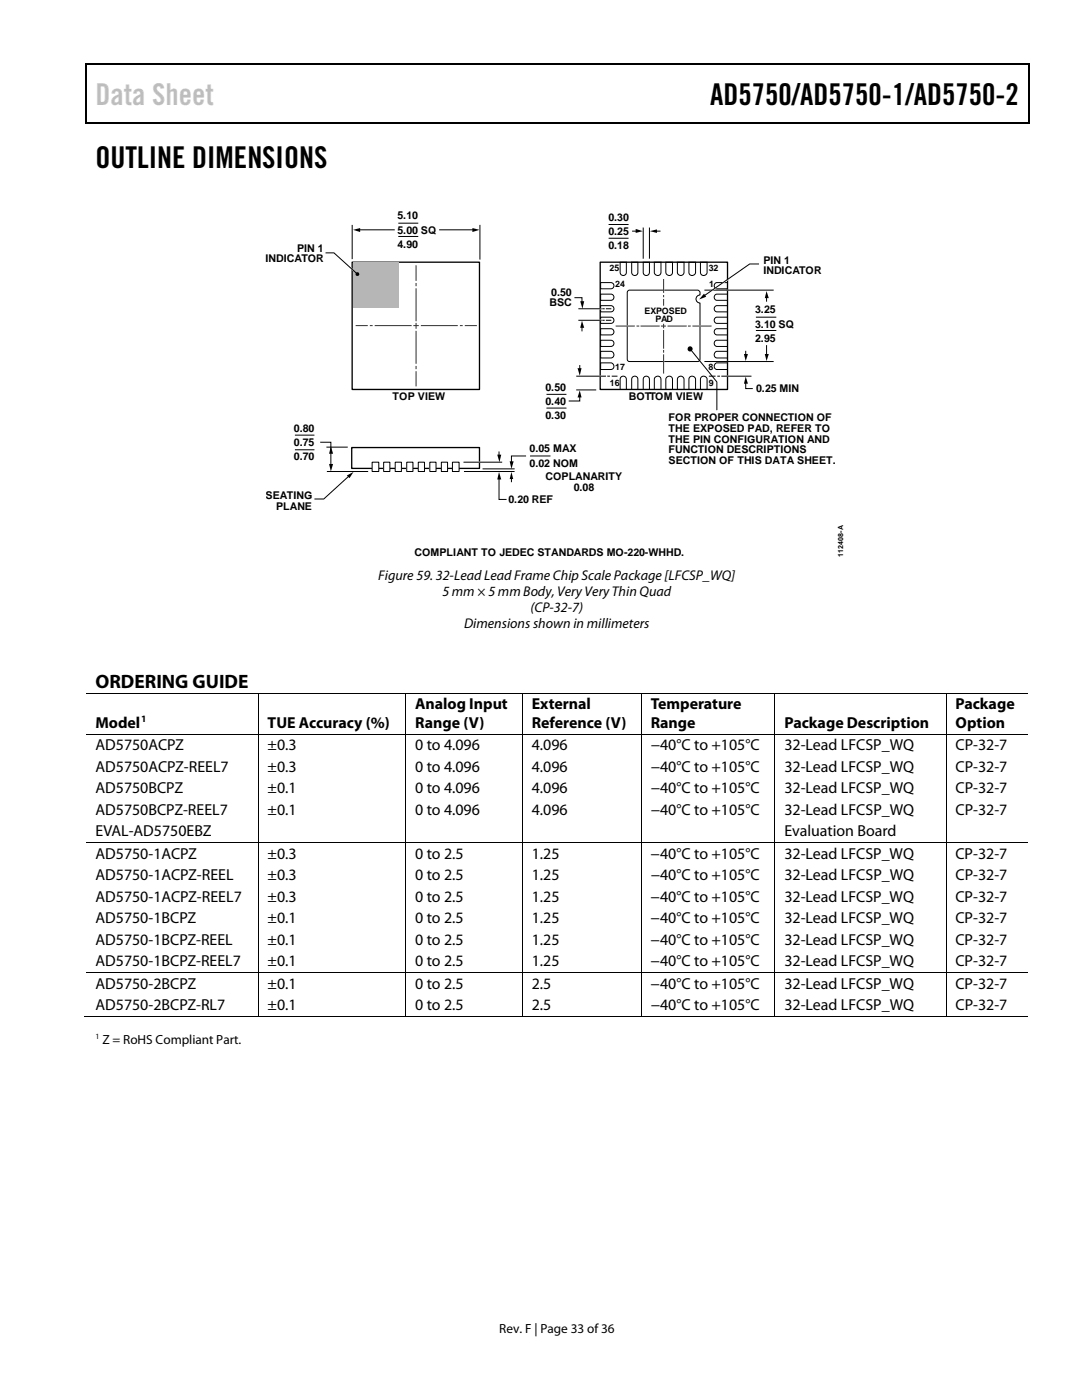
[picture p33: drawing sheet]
<svg xmlns="http://www.w3.org/2000/svg" width="216mm" height="279mm" viewBox="0 0 216 279" stroke-linecap="round" stroke-linejoin="round" font-family="sans-serif">
<defs><g id="words">
<text font-size="6" fill="#c1c1c1" x="19" y="21">Data Sheet</text>
<g font-size="6">
<text x="141.7" y="21">AD5750/AD5750-1/AD5750-2</text>
<text x="19" y="33.6">OUTLINE DIMENSIONS</text>
</g>
<text font-size="3.9" x="19" y="137.3">ORDERING GUIDE</text>
<g font-size="3.2">
<text x="82.8" y="141.6">Analog Input</text>
<text x="106.1" y="141.6">External</text>
<text x="129.8" y="141.6">Temperature</text>
<text x="190.6" y="141.6">Package</text>
<text x="19" y="145.2">Model</text>
<text x="19" y="149.7">AD5750ACPZ</text>
<text x="53.4" y="145.2">TUE Accuracy (%)</text>
<text x="53.4" y="149.7">±0.3</text>
<text x="82.8" y="149.7">0 to 4.096</text>
<text x="82.8" y="145.2">Range (V)</text>
<text x="106.1" y="149.7">4.096</text>
<text x="106.1" y="145.2">Reference (V)</text>
<text x="129.8" y="145.2">Range</text>
<text x="129.8" y="149.7">−40°C to +105°C</text>
<text x="156.5" y="149.7">32-Lead LFCSP_WQ</text>
<text x="156.5" y="145.2">Package Description</text>
<text x="190.6" y="145.2">Option</text>
<text x="190.6" y="149.7">CP-32-7</text>
<text x="19" y="154">AD5750ACPZ-REEL7</text>
<text x="53.4" y="154">±0.3</text>
<text x="82.8" y="154">0 to 4.096</text>
<text x="106.1" y="154">4.096</text>
<text x="129.8" y="154">−40°C to +105°C</text>
<text x="156.5" y="154">32-Lead LFCSP_WQ</text>
<text x="190.6" y="154">CP-32-7</text>
<text x="19" y="158.3">AD5750BCPZ</text>
<text x="53.4" y="158.3">±0.1</text>
<text x="82.8" y="158.3">0 to 4.096</text>
<text x="106.1" y="158.3">4.096</text>
<text x="129.8" y="158.3">−40°C to +105°C</text>
<text x="156.5" y="158.3">32-Lead LFCSP_WQ</text>
<text x="190.6" y="158.3">CP-32-7</text>
<text x="19" y="162.6">AD5750BCPZ-REEL7</text>
<text x="19" y="166.9">EVAL-AD5750EBZ</text>
<text x="53.4" y="162.6">±0.1</text>
<text x="82.8" y="162.6">0 to 4.096</text>
<text x="106.1" y="162.6">4.096</text>
<text x="129.8" y="162.6">−40°C to +105°C</text>
<text x="156.5" y="166.9">Evaluation Board</text>
<text x="156.5" y="162.6">32-Lead LFCSP_WQ</text>
<text x="190.6" y="162.6">CP-32-7</text>
<text x="19" y="171.3">AD5750-1ACPZ</text>
<text x="53.4" y="171.3">±0.3</text>
<text x="82.8" y="171.3">0 to 2.5</text>
<text x="106.1" y="171.3">1.25</text>
<text x="129.8" y="171.3">−40°C to +105°C</text>
<text x="156.5" y="171.3">32-Lead LFCSP_WQ</text>
<text x="190.6" y="171.3">CP-32-7</text>
<text x="19" y="175.6">AD5750-1ACPZ-REEL</text>
<text x="19" y="179.9">AD5750-1ACPZ-REEL7</text>
<text x="53.4" y="175.6">±0.3</text>
<text x="53.4" y="179.9">±0.3</text>
<text x="82.8" y="179.9">0 to 2.5</text>
<text x="82.8" y="175.6">0 to 2.5</text>
<text x="106.1" y="179.9">1.25</text>
<text x="106.1" y="175.6">1.25</text>
<text x="129.8" y="179.9">−40°C to +105°C</text>
<text x="129.8" y="175.6">−40°C to +105°C</text>
<text x="156.5" y="179.9">32-Lead LFCSP_WQ</text>
<text x="156.5" y="175.6">32-Lead LFCSP_WQ</text>
<text x="190.6" y="179.9">CP-32-7</text>
<text x="190.6" y="175.6">CP-32-7</text>
<text x="19" y="184.2">AD5750-1BCPZ</text>
<text x="53.4" y="184.2">±0.1</text>
<text x="82.8" y="184.2">0 to 2.5</text>
<text x="106.1" y="184.2">1.25</text>
<text x="129.8" y="184.2">−40°C to +105°C</text>
<text x="156.5" y="184.2">32-Lead LFCSP_WQ</text>
<text x="190.6" y="184.2">CP-32-7</text>
<text x="19" y="188.5">AD5750-1BCPZ-REEL</text>
<text x="53.4" y="188.5">±0.1</text>
<text x="82.8" y="188.5">0 to 2.5</text>
<text x="106.1" y="188.5">1.25</text>
<text x="129.8" y="188.5">−40°C to +105°C</text>
<text x="156.5" y="188.5">32-Lead LFCSP_WQ</text>
<text x="190.6" y="188.5">CP-32-7</text>
<text x="19" y="192.8">AD5750-1BCPZ-REEL7</text>
<text x="19" y="197.3">AD5750-2BCPZ</text>
<text x="53.4" y="192.8">±0.1</text>
<text x="53.4" y="197.3">±0.1</text>
<text x="82.8" y="192.8">0 to 2.5</text>
<text x="82.8" y="197.3">0 to 2.5</text>
<text x="106.1" y="192.8">1.25</text>
<text x="106.1" y="197.3">2.5</text>
<text x="129.8" y="192.8">−40°C to +105°C</text>
<text x="129.8" y="197.3">−40°C to +105°C</text>
<text x="156.5" y="192.8">32-Lead LFCSP_WQ</text>
<text x="156.5" y="197.3">32-Lead LFCSP_WQ</text>
<text x="190.6" y="192.8">CP-32-7</text>
<text x="190.6" y="197.3">CP-32-7</text>
<text x="19" y="201.6">AD5750-2BCPZ-RL7</text>
<text x="53.4" y="201.6">±0.1</text>
<text x="82.8" y="201.6">0 to 2.5</text>
<text x="106.1" y="201.6">2.5</text>
<text x="129.8" y="201.6">−40°C to +105°C</text>
<text x="156.5" y="201.6">32-Lead LFCSP_WQ</text>
<text x="190.6" y="201.6">CP-32-7</text>
</g>
<g font-size="2.8">
<text x="75.5" y="115.8">Figure 59. 32-Lead Lead Frame Chip Scale Package [LFCSP_WQ]</text>
<text x="88.3" y="118.9">5 mm × 5 mm Body, VeryVeryThin Quad</text>
<text x="92.6" y="125.3">Dimensions shown in millimeters</text>
<text x="105.9" y="122.1">(CP-32-7)</text>
</g>
<g font-size="2.6">
<text x="20.4" y="208.3">Z = RoHS Compliant Part.</text>
<text x="99.6" y="266">Rev. F | Page 33 of 36</text>
</g>
<g font-size="2.1">
<text x="79.3" y="43.8">5.10</text>
<text x="79.3" y="46.6">5.00 SQ</text>
<text x="121.4" y="44">0.30</text>
<text x="121.4" y="46.9">0.25</text>
<text x="53" y="52.3">INDICATOR</text>
<text x="59.3" y="50.2">PIN 1</text>
<text x="79.3" y="49.5">4.90</text>
<text x="121.4" y="49.7">0.18</text>
<text x="152.3" y="52.6">PIN 1</text>
<text x="110" y="59">0.50</text>
<text x="152.3" y="54.7">INDICATOR</text>
<text x="109.7" y="61.1">BSC</text>
<text x="150.7" y="62.5">3.25</text>
<text x="150.7" y="65.4">3.10 SQ</text>
<text x="150.7" y="68.2">2.95</text>
<text x="108.8" y="78">0.50</text>
<text x="78.3" y="79.9">TOP VIEW</text>
<text x="108.8" y="80.8">0.40</text>
<text x="108.8" y="83.7">0.30</text>
<text x="125.5" y="79.9">BOTTOM VIEW</text>
<text x="150.9" y="78.2">0.25 MIN</text>
<text x="58.6" y="86.2">0.80</text>
<text x="58.6" y="89.1">0.75</text>
<text x="133.4" y="84.1">FOR PROPER CONNECTION OF</text>
<text x="133.4" y="86.2">THE EXPOSED PAD, REFER TO</text>
<text x="133.4" y="88.3">THE PIN CONFIGURATION AND</text>
<text x="58.6" y="91.9">0.70</text>
<text x="105.7" y="90.3">0.05 MAX</text>
<text x="105.7" y="93.1">0.02 NOM</text>
<text x="108.9" y="95.8">COPLANARITY</text>
<text x="133.4" y="90.5">FUNCTION DESCRIPTIONS</text>
<text x="133.4" y="92.6">SECTION OF THIS DATA SHEET.</text>
<text x="53" y="99.6">SEATING</text>
<text x="55.1" y="101.7">PLANE</text>
<text x="101.5" y="100.4">0.20 REF</text>
<text x="114.5" y="98">0.08</text>
<text x="82.7" y="111">COMPLIANT TO JEDEC STANDARDS MO-220-WHHD.</text>
</g>
<text font-size="1.9" x="28.2" y="144.2">1</text>
<g font-size="1.8">
<text x="121.7" y="54.1">25</text>
<text x="122.8" y="57.3">24</text>
<text x="141.5" y="54.1">32</text>
<text x="141.5" y="57.2">1</text>
<text x="128.6" y="62.6">EXPOSED</text>
<text x="130.8" y="64.2">PAD</text>
<text x="121.7" y="77">16</text>
<text x="122.8" y="73.8">17</text>
<text x="141.4" y="73.8">8</text>
<text x="141.5" y="77">9</text>
</g>
<text font-size="1.6" x="19" y="207.4">1</text>
<text font-size="1.4" x="168.3" y="111.1" transform="rotate(-90 168.3 111.1)">112408-A</text>
</g></defs>
<g fill="#000">
<path d="M17 12.7h.3v1h-.3zM17 12.7h.3v.3h-.3zM82.7 12.7h.2v.3h-.2zM205.2 12.7h.3v1h-.3zM205.2 12.7h.3v.3h-.3zM17 24.4h.3v.3h-.3zM82.4 24.4h.3v.3h-.3zM205.2 24.4h.3v.3h-.3zM51.4 138.2h.2v.2h-.2zM80.9 138.2h.1v.2h-.1zM104.1 138.2h.2v.2h-.2zM127.8 138.2h.2v.2h-.2z"/>
<path d="M154.5 138.2h.2v.2h-.2zM188.7 138.2h.1v.2h-.1zM51.4 146.4h.2v.2h-.2zM80.9 146.4h.1v.2h-.1zM104.1 146.4h.2v.2h-.2zM127.8 146.4h.2v.2h-.2zM154.5 146.4h.2v.2h-.2zM188.7 146.4h.1v.2h-.1zM51.4 168.1h.2v.1h-.2zM80.9 168.1h.1v.1h-.1zM104.1 168.1h.2v.1h-.2zM127.8 168.1h.2v.1h-.2z"/>
<path d="M154.5 168.1h.2v.1h-.2zM188.7 168.1h.1v.1h-.1zM51.4 194h.2v.2h-.2zM80.9 194h.1v.2h-.1zM104.1 194h.2v.2h-.2zM127.8 194h.2v.2h-.2zM154.5 194h.2v.2h-.2zM188.7 194h.1v.2h-.1zM51.4 202.8h.2v.2h-.2zM80.9 202.8h.1v.2h-.1zM104.1 202.8h.2v.2h-.2zM127.8 202.8h.2v.2h-.2z"/>
<path d="M154.5 202.8h.2v.2h-.2zM188.7 202.8h.1v.2h-.1z"/>
</g>
<path d="M17.1 13.7v10.7M17.3 12.8h65.4M82.9 12.8h122.3M205.3 13.7v10.7M17.3 24.5h187.9" fill="none" stroke="#000" stroke-width=".25"/>
<g fill="none" stroke="#000" stroke-width=".2">
<path d="M70.3 45v6.6M95.8 45v6.7M140.6 57.9h13.8M140.6 72.2h13.8M150.8 63.3h4.1M150.8 66h4.1M17.1 138.3h34.3M51.5 138.4v8M51.6 138.3h29.3M80.9 138.4v8M81 138.3h23.1M104.2 138.4v8"/>
<path d="M104.3 138.3h23.5M127.9 138.4v8M128 138.3h26.5M154.6 138.4v8M154.7 138.3h34M188.8 138.4v8M188.8 138.3h16.3M17.1 146.5h34.3M51.5 146.6v21.5M51.6 146.5h29.3M80.9 146.6v21.5M81 146.5h23.1"/>
<path d="M104.2 146.6v21.5M104.3 146.5h23.5M127.9 146.6v21.5M128 146.5h26.5M154.6 146.6v21.5M154.7 146.5h34M188.8 146.6v21.5M188.8 146.5h16.3M17.1 168.1h34.3M51.5 168.2v25.8M51.6 168.1h29.3M80.9 168.2v25.8"/>
<path d="M81 168.1h23.1M104.2 168.2v25.8M104.3 168.1h23.5M127.9 168.2v25.8M128 168.1h26.5M154.6 168.2v25.8M154.7 168.1h34M188.8 168.2v25.8M188.8 168.1h16.3M17.1 194.1h34.3M51.5 194.2v8.6M51.6 194.1h29.3"/>
<path d="M80.9 194.2v8.6M81 194.1h23.1M104.2 194.2v8.6M104.3 194.1h23.5M127.9 194.2v8.6M128 194.1h26.5M154.6 194.2v8.6M154.7 194.1h34M188.8 194.2v8.6M188.8 194.1h16.3M16.9 202.9h34.5M51.6 202.9h29.3"/>
<path d="M81 202.9h23.1M104.3 202.9h23.5M128 202.9h26.5M154.7 202.9h34M188.8 202.9h16.3"/>
</g>
<path d="M119.8 52.3h25.4v25.4h-25.4zM70.2 89.3h25.5v4.2h-25.5z" fill="none" stroke="#000" stroke-width=".27"/>
<path d="M145 57.9h.3M145 72.2h.3" fill="none" stroke="#fff" stroke-width=".27"/>
<path d="M74.3 92.2h1.3v1.9h-1.3z" fill="#fff"/>
<path d="M74.3 92.2h1.3v1.9h-1.3z" fill="none" stroke="#000" stroke-width=".2"/>
<path d="M76.6 92.2h1.2v1.9h-1.2z" fill="#fff"/>
<path d="M76.6 92.2h1.2v1.9h-1.2z" fill="none" stroke="#000" stroke-width=".2"/>
<path d="M78.9 92.2h1.2v1.9h-1.2z" fill="#fff"/>
<path d="M78.9 92.2h1.2v1.9h-1.2z" fill="none" stroke="#000" stroke-width=".2"/>
<path d="M81.2 92.2h1.2v1.9h-1.2z" fill="#fff"/>
<path d="M81.2 92.2h1.2v1.9h-1.2z" fill="none" stroke="#000" stroke-width=".2"/>
<path d="M83.5 92.2h1.2v1.9h-1.2z" fill="#fff"/>
<path d="M83.5 92.2h1.2v1.9h-1.2z" fill="none" stroke="#000" stroke-width=".2"/>
<path d="M85.8 92.2h1.2v1.9h-1.2z" fill="#fff"/>
<path d="M85.8 92.2h1.2v1.9h-1.2z" fill="none" stroke="#000" stroke-width=".2"/>
<path d="M88.1 92.2h1.2v1.9h-1.2z" fill="#fff"/>
<path d="M88.1 92.2h1.2v1.9h-1.2z" fill="none" stroke="#000" stroke-width=".2"/>
<path d="M90.3 92.2h1.3v1.9h-1.3z" fill="#fff"/>
<path d="M65.1 89.2h4.3M65.2 94.1h8.3M69.7 95l-5.1 4.6h-1.9M90.3 92.2h1.3v1.9h-1.3zM92.6 92.2h7.5M92.6 94.1h10.1M96.4 93.6h6.2M99.6 90.2v.8M99.6 95.4v4.3h1.5M102.1 95.3v.8M105 91h-2.9v1.3M105.8 91h4" fill="none" stroke="#000" stroke-width=".2"/>
<path d="M69.2 94.9l1.3-.7-.8 1.2zM99.2 90.7h.8l-.3 1.5zM99.6 94.2l.4 1.5h-.8zM101.7 92.1h.8l-.4 1.5zM102.1 94.2l.3 1.4h-.7z" fill="#000"/>
<path d="M70 53.5l.6 .6M95.5 92.2h.4" fill="none" stroke="#fff" stroke-width=".27"/>
<path d="M70.3 52.3h25.4v25.4h-25.4z" fill="none" stroke="#000" stroke-width=".27"/>
<path d="M70.4 52.4h9.2v9.1h-9.2z" fill="#b5b7b9"/>
<g fill="none" stroke="#000" stroke-width=".2">
<path d="M65 50.5h1.6l4.7 4.2M71.6 45.9h7.2M79.5 47.2h4M79.5 44.5h4M87.6 45.9h6.9M114.6 59.4h1.5v1M119.8 58.7h2.1a.62 .62 0 0 1 .6 .6 .62 .62 0 0 1-.6 .6h-2.1zM119.8 56.4h2.1a.62 .62 0 0 1 .6 .6 .62 .62 0 0 1-.6 .6h-2.1zM121.4 44.8h4M121.4 47.5h4M123.7 52.3h1.3v2.1a.62 .62 0 0 1-.6 .6 .62 .62 0 0 1-.7-.6zM125.4 58l13.8-.1 .4 .3 .1 .7a.8 .8 0 0 0-.8 .8 .8 .8 0 0 0 .8 .8v11.2l-.3 .4-13.8 .1-.2-.1-.2-.4v-13.4z"/>
<path d="M126 52.3h1.3v2.1a.62 .62 0 0 1-.6 .6 .62 .62 0 0 1-.7-.6zM126.1 46.1h1M128.3 52.3h1.3v2.1a.62 .62 0 0 1-.6 .6 .62 .62 0 0 1-.7-.6zM128.3 45.5v6M129.6 45.5v6M130.6 52.3h1.3v2.1a.67 .67 0 0 1-.7 .6 .67 .67 0 0 1-.6-.6zM130.8 46.1h1M132.9 52.3h1.3v2.1a.67 .67 0 0 1-.7 .6 .67 .67 0 0 1-.6-.6zM135.2 52.3h1.3v2.1a.67 .67 0 0 1-.7 .6 .67 .67 0 0 1-.6-.6zM137.5 52.3h1.3v2.1a.67 .67 0 0 1-.7 .6 .67 .67 0 0 1-.6-.6zM139.8 52.3h1.3v2.1a.67 .67 0 0 1-.7 .6 .67 .67 0 0 1-.6-.6zM142.8 58.8l2.4-.1v1.2h-2.2a.63 .63 0 0 1-.5-.5 .63 .63 0 0 1 .3-.6z"/>
<path d="M142.8 56.5l2.4-.1v1.2h-2.2a.63 .63 0 0 1-.5-.5 .63 .63 0 0 1 .3-.6zM151.5 52.7h-1.9l-9.1 6.4M153 59.2v1M109 78.7h4M115 75.1h5.9M115 77.8h4M115.5 63.9h4.4M115.5 61.6h4.4M115.7 79.1v.9h-2.2M115.7 72.9v.8M116.1 65.2v.9M119.8 63.3h2.1a.62 .62 0 0 1 .6 .6 .62 .62 0 0 1-.6 .6h-2.1z"/>
<path d="M119.8 61h2.1a.62 .62 0 0 1 .6 .6 .62 .62 0 0 1-.6 .6h-2.1zM119.8 70.1h2.1a.67 .67 0 0 1 .6 .7 .67 .67 0 0 1-.6 .6h-2.1zM119.8 67.9h2.1a.62 .62 0 0 1 .6 .6 .62 .62 0 0 1-.6 .6h-2.1zM119.8 65.6h2.1a.62 .62 0 0 1 .6 .6 .62 .62 0 0 1-.6 .6h-2.1zM119.8 72.4h2.1a.67 .67 0 0 1 .6 .7 .67 .67 0 0 1-.6 .6h-2.1zM120.3 63.9h.3M120.3 61.6h.3M121 63.9h.9M121 61.6h.9M121.2 75.1h.5M122.1 75.1h1.1M123.9 75.2a.62 .62 0 0 1 .7-.1 .62 .62 0 0 1 .4 .6v2h-1.3v-2z"/>
<path d="M126.2 75.2a.62 .62 0 0 1 .7-.1 .62 .62 0 0 1 .4 .6v2h-1.3v-2zM128.5 75.2a.62 .62 0 0 1 .7-.1 .62 .62 0 0 1 .4 .6v2h-1.3v-2zM130.8 75.2a.65 .65 0 0 1 .7-.1 .65 .65 0 0 1 .4 .6v2h-1.3v-2zM133.1 75.2a.65 .65 0 0 1 .7-.1 .65 .65 0 0 1 .4 .6v2h-1.3v-2zM135.4 75.2a.66 .66 0 0 1 .7-.1 .66 .66 0 0 1 .4 .6v2h-1.3v-2zM137.6 75.2a.7 .7 0 0 1 1.2 .5v2h-1.3v-2zM137.7 69.7l5.3 6.5v5.6M139.9 75.2a.7 .7 0 0 1 1.2 .5v2h-1.3v-2zM141.4 75.1h1.4M142.7 70.3l.3-.2h2.2v1.3h-2.2a.66 .66 0 0 1-.3-1.1zM142.7 72.6l.3-.2h2.2v1.3h-2.2a.66 .66 0 0 1-.3-1.1zM142.8 61.1l2.4-.1v1.2h-2.2a.63 .63 0 0 1-.5-.5 .63 .63 0 0 1 .3-.6z"/>
<path d="M142.8 68l2.4-.1v1.2h-2.2a.63 .63 0 0 1-.5-.4 .63 .63 0 0 1 .3-.7zM142.8 65.7l2.4-.1v1.2h-2.2a.63 .63 0 0 1-.5-.4 .63 .63 0 0 1 .3-.7zM142.8 63.4l2.4-.1v1.2h-2.2a.63 .63 0 0 1-.5-.5 .63 .63 0 0 1 .3-.6zM143.1 75.1h.6M143.9 75.1h6M148.8 70.1v.8M148.8 76.3v1.2h1.4M153 68.9v2M58.8 86.8h3.9M58.8 89.8h3.9M63.9 88.3h2.1v2.1M66 90.3v2.6"/>
<path d="M109 81.4h4"/>
</g>
<g fill="#000">
<path d="M70.4 45.9l1.5-.4v.8zM94.3 45.5l1.4 .4-1.4 .4zM126.8 45.7l1.5 .4-1.5 .4zM129.7 46.1l1.4-.3v.7zM140.5 58.6l.4 .6-1.4 .6zM153 58.1l.4 1.4h-.8zM115.2 73.5h.8l-.3 1.5zM115.8 60.1h.8l-.4 1.5zM115.7 77.9l.3 1.4h-.8zM116.1 64l.5 1.4h-.8zM148.4 70.6h.8l-.4 1.5zM148.8 75.2l.4 1.4h-.8z"/>
<path d="M152.6 70.6h.8l-.4 1.5zM65.7 92.6h.8l-.5 1.5zM66 89.1l.5 1.5h-.8z"/>
<circle cx="71.3" cy="54.7" r=".38"/>
<circle cx="137.7" cy="69.6" r=".5"/>
</g>
<path d="M132.4 57.8v.3M132.5 54.4v.2M145.5 55.6l-3.7 2.6M119.5 75.1h.4M119.5 63.9h.4M119.5 61.6h.4M125.1 65.1h.1M132.4 66.2v.2M132.4 72.1v.1M132.5 67.5v.2M139.6 65.1h.2M145 75.1h.5" fill="none" stroke="#fff" stroke-width=".27"/>
<g fill="none" stroke="#303030" stroke-width=".2">
<path d="M83 57.6v6.4M83 53v3M83 56.6v.4M132.4 58.9v.4M132.4 59.8v1.1M132.4 55.8v2.5M71.1 65h2.2M73.9 65h.4M74.9 65h7.1M82.6 65h.9M83 66.1v6.4M83 73.1v.5"/>
<path d="M83 74.2v2.8M83 64.5v1M84.1 65h7.2M91.9 65h.3M92.8 65h2.3M122.9 65.1h3.7M127.1 65.1h.4M127.9 65.1h3.6M132 65.1h.8M132.4 66v3.5M132.4 70.8v3.7M132.4 64.7v.7"/>
<path d="M132.4 69.9v.4M133.3 65.1h3.6M137.4 65.1h.3M138.3 65.1h3.6"/>
</g>
<use href="#words"/>
</svg>
